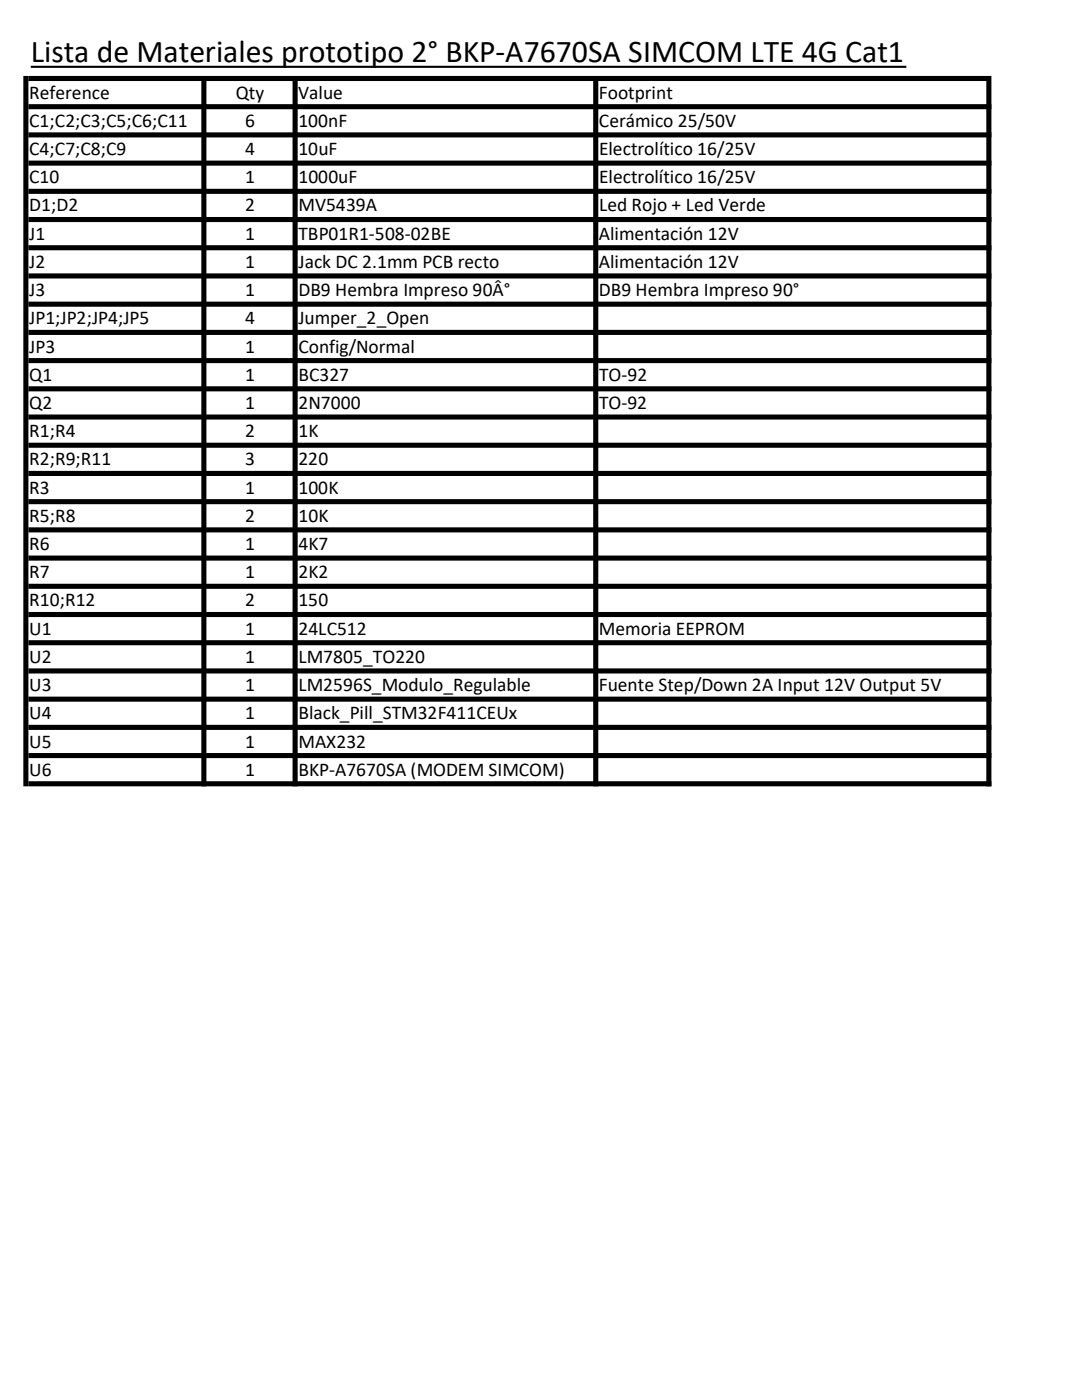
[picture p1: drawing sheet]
<svg xmlns="http://www.w3.org/2000/svg" width="216mm" height="279mm" viewBox="0 0 216 279" stroke-linecap="round" stroke-linejoin="round" font-family="sans-serif">
<defs><g id="words">
<text font-size="6.3" x="6.1" y="12.4">Lista de Materiales prototipo 2° BKP-A7670SA SIMCOM LTE 4G Cat1</text>
<g font-size="3.9">
<text x="5.8" y="19.7">Reference</text>
<text x="47.1" y="19.7">Qty</text>
<text x="59.5" y="19.7">Value</text>
<text x="119.5" y="19.7">Footprint</text>
<text x="5.8" y="25.3">C1;C2;C3;C5;C6;C11</text>
<text x="48.9" y="25.3">6</text>
<text x="59.5" y="25.3">100nF</text>
<text x="119.5" y="25.3">Cerámico 25/50V</text>
<text x="5.8" y="30.9">C4;C7;C8;C9</text>
<text x="48.9" y="30.9">4</text>
<text x="59.5" y="30.9">10uF</text>
<text x="119.5" y="30.9">Electrolítico 16/25V</text>
<text x="5.8" y="36.6">C10</text>
<text x="48.9" y="36.6">1</text>
<text x="59.6" y="36.6">1000uF</text>
<text x="119.5" y="36.6">Electrolítico 16/25V</text>
<text x="5.8" y="42.2">D1;D2</text>
<text x="5.8" y="47.8">J1</text>
<text x="48.9" y="42.2">2</text>
<text x="48.9" y="47.8">1</text>
<text x="59.6" y="42.2">MV5439A</text>
<text x="59.6" y="47.8">TBP01R1-508-02BE</text>
<text x="119.5" y="47.8">Alimentación 12V</text>
<text x="119.5" y="42.2">Led Rojo + Led Verde</text>
<text x="5.8" y="53.5">J2</text>
<text x="48.9" y="53.5">1</text>
<text x="59.6" y="53.5">Jack DC 2.1mm PCB recto</text>
<text x="119.5" y="53.5">Alimentación 12V</text>
<text x="5.8" y="59.1">J3</text>
<text x="48.9" y="59.1">1</text>
<text x="59.6" y="59.1">DB9 Hembra Impreso 90Â°</text>
<text x="119.5" y="59.1">DB9 Hembra Impreso 90°</text>
<text x="5.8" y="64.7">JP1;JP2;JP4;JP5</text>
<text x="48.9" y="64.7">4</text>
<text x="59.5" y="64.7">Jumper_2_Open</text>
<text x="5.8" y="70.4">JP3</text>
<text x="48.9" y="70.4">1</text>
<text x="59.6" y="70.4">Config/Normal</text>
<text x="5.8" y="76">Q1</text>
<text x="49" y="76">1</text>
<text x="59.6" y="76">BC327</text>
<text x="119.5" y="76">TO-92</text>
<text x="5.8" y="81.6">Q2</text>
<text x="49" y="81.6">1</text>
<text x="59.6" y="81.6">2N7000</text>
<text x="119.5" y="81.6">TO-92</text>
<text x="5.8" y="87.2">R1;R4</text>
<text x="48.9" y="87.2">2</text>
<text x="59.5" y="87.2">1K</text>
<text x="5.8" y="92.9">R2;R9;R11</text>
<text x="48.9" y="92.9">3</text>
<text x="59.5" y="92.9">220</text>
<text x="5.8" y="98.5">R3</text>
<text x="48.9" y="98.5">1</text>
<text x="59.6" y="98.5">100K</text>
<text x="5.8" y="104.1">R5;R8</text>
<text x="48.9" y="104.1">2</text>
<text x="59.5" y="104.1">10K</text>
<text x="5.8" y="109.8">R6</text>
<text x="48.9" y="109.8">1</text>
<text x="59.6" y="109.8">4K7</text>
<text x="5.8" y="115.4">R7</text>
<text x="48.9" y="115.4">1</text>
<text x="59.6" y="115.4">2K2</text>
<text x="5.8" y="121">R10;R12</text>
<text x="48.9" y="121">2</text>
<text x="59.5" y="121">150</text>
<text x="5.8" y="126.7">U1</text>
<text x="48.9" y="126.7">1</text>
<text x="59.6" y="126.7">24LC512</text>
<text x="119.5" y="126.7">Memoria EEPROM</text>
<text x="5.8" y="132.3">U2</text>
<text x="5.8" y="137.9">U3</text>
<text x="48.9" y="132.3">1</text>
<text x="48.9" y="137.9">1</text>
<text x="59.6" y="132.3">LM7805_TO220</text>
<text x="59.6" y="137.9">LM2596S_Modulo_Regulable</text>
<text x="119.5" y="137.9">Fuente Step/Down 2A Input 12V Output 5V</text>
<text x="5.8" y="143.6">U4</text>
<text x="48.9" y="143.6">1</text>
<text x="59.6" y="143.6">Black_Pill_STM32F411CEUx</text>
<text x="5.8" y="149.2">U5</text>
<text x="48.9" y="149.2">1</text>
<text x="59.6" y="149.2">MAX232</text>
<text x="5.8" y="154.8">U6</text>
<text x="48.9" y="154.8">1</text>
<text x="59.6" y="154.8">BKP-A7670SA (MODEM SIMCOM)</text>
</g>
</g></defs>
<g fill="#000">
<path d="M5.7 15.2h192.1v1h-192.1zM5.7 20.8h192.1v1h-192.1zM5.7 26.4h192.1v1h-192.1zM5.7 32h192.1v1.1h-192.1zM5.7 37.7h192.1v1h-192.1zM5.7 43.3h192.1v1h-192.1zM5.7 48.9h192.1v1.1h-192.1zM5.7 54.6h192.1v1h-192.1zM5.7 60.2h192.1v1h-192.1zM5.7 65.8h192.1v1h-192.1zM5.7 71.5h192.1v1h-192.1zM5.7 77.1h192.1v1h-192.1zM5.7 82.7h192.1v1h-192.1zM5.7 88.3h192.1v1.1h-192.1zM5.7 94h192.1v1h-192.1zM5.7 99.6h192.1v1h-192.1zM5.7 105.2h192.1v1.1h-192.1zM5.7 110.9h192.1v1h-192.1zM5.7 116.5h192.1v1h-192.1zM5.7 122.1h192.1v1h-192.1zM5.7 127.8h192.1v1h-192.1zM5.7 133.4h192.1v1h-192.1zM5.7 139h192.1v1h-192.1zM5.7 144.7h192.1v1h-192.1zM5.7 150.3h192.1v1h-192.1zM5.7 155.9h192.1v1h-192.1z" fill-rule="evenodd"/>
<path d="M6.1 13.1h174.7v.4h-174.7zM4.7 15.2h1v141.7h-1zM40.2 16.2h1v140.7h-1zM58.4 16.2h1v140.7h-1zM118.4 16.2h1v140.7h-1zM196.8 16.2h1v140.7h-1z" fill-rule="evenodd"/>
</g>
<use href="#words"/>
</svg>
